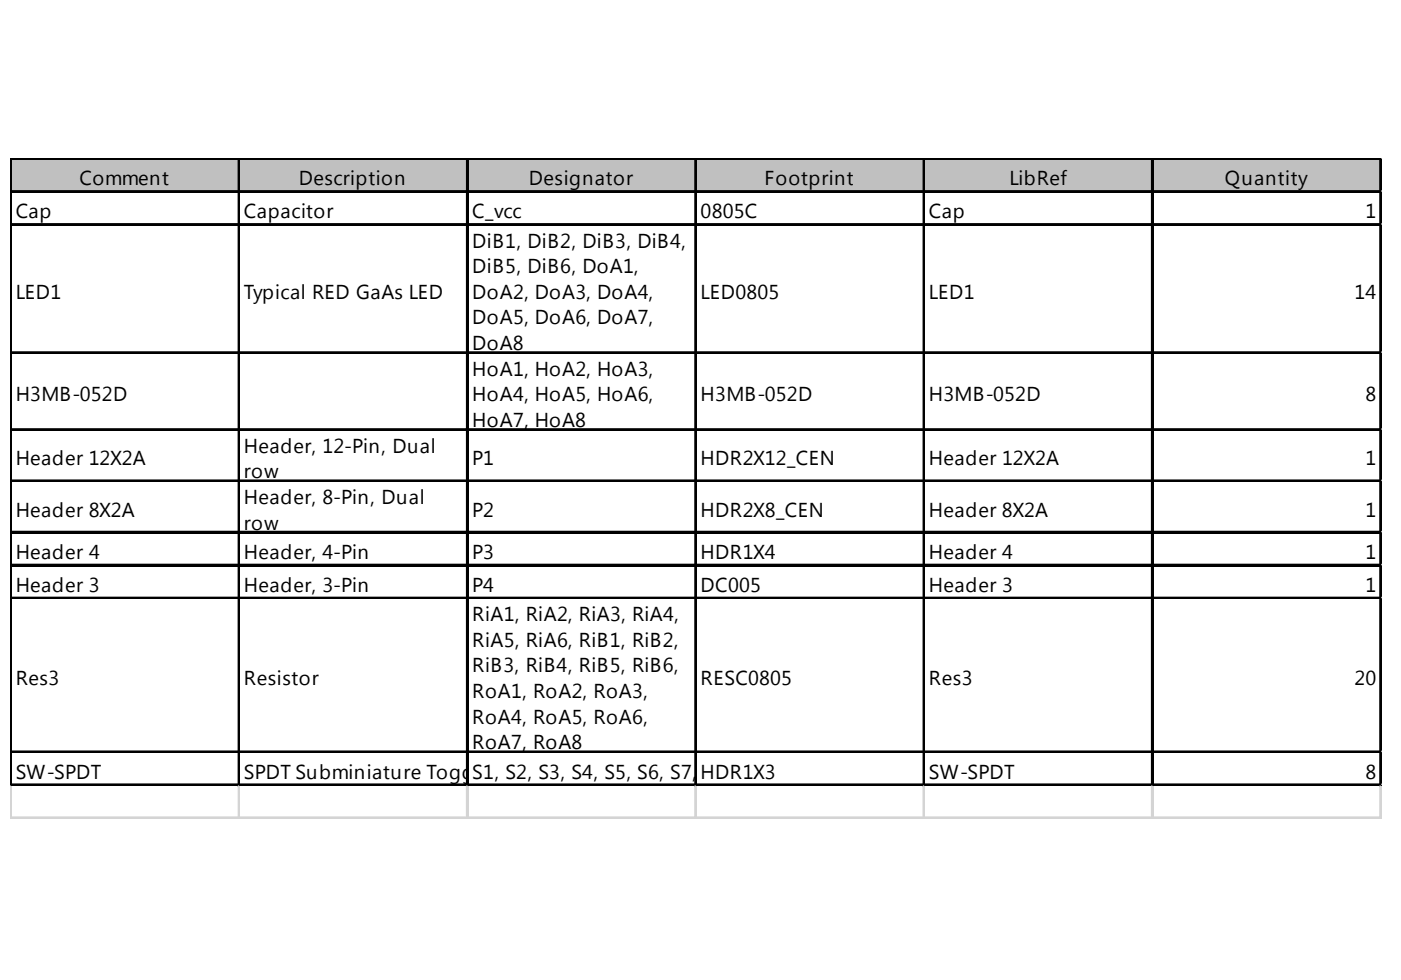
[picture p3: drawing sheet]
<svg xmlns="http://www.w3.org/2000/svg" width="289mm" height="202mm" viewBox="0 0 289 202" stroke-linecap="round" stroke-linejoin="round" font-family="sans-serif">
<defs><g id="words">
<g font-size="4.2">
<text x="16.4" y="38.2">Comment</text>
<text x="61.6" y="38.2">Description</text>
<text x="109.1" y="38.2">Designator</text>
<text x="157.7" y="38.2">Footprint</text>
<text x="208.2" y="38.2">LibRef</text>
<text x="252.6" y="38.2">Quantity</text>
<text x="3.2" y="45">Cap</text>
<text x="50.3" y="45">Capacitor</text>
<text x="97.4" y="45">C_vcc</text>
<text x="144.5" y="45">0805C</text>
<text x="191.6" y="45">Cap</text>
<text x="281.6" y="45">1</text>
<text x="97.4" y="51.1">DiB1, DiB2, DiB3, DiB4,</text>
<text x="97.4" y="56.4">DiB5, DiB6, DoA1,</text>
<text x="3.2" y="61.6">LED1</text>
<text x="50.3" y="61.6">Typical RED GaAs LED</text>
<text x="97.4" y="61.6">DoA2, DoA3, DoA4,</text>
<text x="144.5" y="61.6">LED0805</text>
<text x="191.6" y="61.6">LED1</text>
<text x="279.3" y="61.6">14</text>
<text x="97.4" y="66.9">DoA5, DoA6, DoA7,</text>
<text x="97.4" y="72.2">DoA8</text>
<text x="97.4" y="77.5">HoA1, HoA2, HoA3,</text>
<text x="3.2" y="82.8">H3MB-052D</text>
<text x="97.4" y="82.8">HoA4, HoA5, HoA6,</text>
<text x="144.5" y="82.8">H3MB-052D</text>
<text x="191.6" y="82.8">H3MB-052D</text>
<text x="281.6" y="82.8">8</text>
<text x="97.4" y="88.1">HoA7, HoA8</text>
<text x="50.3" y="93.4">Header, 12-Pin, Dual</text>
<text x="3.2" y="96">Header 12X2A</text>
<text x="50.3" y="98.7">row</text>
<text x="97.4" y="96">P1</text>
<text x="144.5" y="96">HDR2X12_CEN</text>
<text x="191.6" y="96">Header 12X2A</text>
<text x="281.6" y="96">1</text>
<text x="3.2" y="106.6">Header 8X2A</text>
<text x="50.3" y="103.9">Header, 8-Pin, Dual</text>
<text x="97.4" y="106.6">P2</text>
<text x="144.5" y="106.6">HDR2X8_CEN</text>
<text x="191.6" y="106.6">Header 8X2A</text>
<text x="281.6" y="106.6">1</text>
<text x="50.3" y="109.2">row</text>
<text x="3.2" y="115.3">Header 4</text>
<text x="50.3" y="115.3">Header, 4-Pin</text>
<text x="97.4" y="115.3">P3</text>
<text x="144.5" y="115.3">HDR1X4</text>
<text x="191.6" y="115.3">Header 4</text>
<text x="281.6" y="115.3">1</text>
<text x="3.2" y="122.1">Header 3</text>
<text x="50.3" y="122.1">Header, 3-Pin</text>
<text x="97.4" y="122.1">P4</text>
<text x="144.5" y="122.1">DC005</text>
<text x="191.6" y="122.1">Header 3</text>
<text x="281.6" y="122.1">1</text>
<text x="97.4" y="128.1">RiA1, RiA2, RiA3, RiA4,</text>
<text x="97.4" y="133.4">RiA5, RiA6, RiB1, RiB2,</text>
<text x="3.2" y="141.3">Res3</text>
<text x="50.3" y="141.3">Resistor</text>
<text x="97.4" y="138.7">RiB3, RiB4, RiB5, RiB6,</text>
<text x="97.4" y="144">RoA1, RoA2, RoA3,</text>
<text x="144.5" y="141.3">RESC0805</text>
<text x="191.6" y="141.3">Res3</text>
<text x="279.3" y="141.3">20</text>
<text x="97.4" y="149.3">RoA4, RoA5, RoA6,</text>
<text x="97.4" y="154.6">RoA7, RoA8</text>
<text x="3.2" y="160.6">SW-SPDT</text>
<text x="50.3" y="160.6">SPDT Subminiature Togg</text>
<text x="97.4" y="160.6">Sle1,SSw2,itch, S4, St</text>
<text x="111" y="160.6">S3, Righ5,AnglS7,</text>
<text x="131.4" y="160.6">S6, e MH8uRting, Vertical Actuat</text>
<text x="145" y="160.6">SoDn1X3</text>
<text x="191.6" y="160.6">SW-SPDT</text>
<text x="191.6" y="160.6">ion</text>
<text x="281.6" y="160.6">8</text>
</g>
</g></defs>
<path d="M2.4 32.9h282.6v6.9h-282.6z" fill="#c0c0c0"/>
<g fill="none" stroke="#000" stroke-width=".38">
<path d="M2.1 32.6v129.6M2.3 32.6v129.6M2.5 32.6h282.5M2.5 32.8h282.5M2.5 39.4h282.5M2.5 39.6h282.5M49.2 33v129.2M49.4 33v129.2M96.3 33v129.2M96.5 33v129.2M143.4 33v129.2M143.6 33v129.2"/>
<path d="M190.4 33v129.2M190.6 33v129.2M237.5 33v129.2M237.7 33v129.2M284.6 33v129.2M284.8 33v129.2M2.5 46.2h282.5M2.5 46.4h282.5M2.5 72.6h282.5M2.5 72.8h282.5M2.5 88.5h282.5M2.5 88.7h282.5"/>
<path d="M2.5 99.1h282.5M2.5 99.3h282.5M2.5 109.7h282.5M2.5 109.8h282.5M2.5 116.5h282.5M2.5 116.6h282.5M2.5 123.3h282.5M2.5 123.4h282.5M2.5 155h282.5M2.5 155.2h282.5M2.5 161.8h282.5M2.5 162h282.5"/>
</g>
<g fill="none" stroke="#d4d4d4" stroke-width=".38">
<path d="M285 32.6h.1M2.1 162.2v6.8M2.3 162.2v6.8M49.2 162.2v6.8M49.4 162.2v6.8M96.3 162.2v6.8M96.5 162.2v6.8M143.4 162.2v6.8M143.6 162.2v6.8M190.4 162.2v6.8M190.6 162.2v6.8M237.5 162.2v6.8"/>
<path d="M237.7 162.2v6.8M284.6 162.2v6.8M284.8 162.2v6.8"/>
</g>
<path d="M285 32.6v.4z" fill="#d4d4d4"/>
<path d="M285 39.4h.1" fill="none" stroke="#d4d4d4" stroke-width=".38"/>
<path d="M285 39.4v.4z" fill="#d4d4d4"/>
<path d="M285 46.2h.1" fill="none" stroke="#d4d4d4" stroke-width=".38"/>
<path d="M285 46.2v.4z" fill="#d4d4d4"/>
<path d="M285 72.6h.1" fill="none" stroke="#d4d4d4" stroke-width=".38"/>
<path d="M285 72.6v.4z" fill="#d4d4d4"/>
<path d="M285 88.5h.1" fill="none" stroke="#d4d4d4" stroke-width=".38"/>
<path d="M285 88.5v.4z" fill="#d4d4d4"/>
<path d="M285 99.1h.1" fill="none" stroke="#d4d4d4" stroke-width=".38"/>
<path d="M285 99.1v.4z" fill="#d4d4d4"/>
<path d="M285 109.7h.1" fill="none" stroke="#d4d4d4" stroke-width=".38"/>
<path d="M285 109.7v.3z" fill="#d4d4d4"/>
<path d="M285 116.5h.1" fill="none" stroke="#d4d4d4" stroke-width=".38"/>
<path d="M285 116.5v.3z" fill="#d4d4d4"/>
<path d="M285 123.3h.1" fill="none" stroke="#d4d4d4" stroke-width=".38"/>
<path d="M285 123.3v.3z" fill="#d4d4d4"/>
<path d="M285 155h.1" fill="none" stroke="#d4d4d4" stroke-width=".38"/>
<path d="M285 155v.4z" fill="#d4d4d4"/>
<path d="M285 161.8h.1" fill="none" stroke="#d4d4d4" stroke-width=".38"/>
<path d="M285 161.8v.4z" fill="#d4d4d4"/>
<path d="M2.1 168.6h282.9" fill="none" stroke="#d4d4d4" stroke-width=".38"/>
<path d="M2.1 168.8h282.9" fill="none" stroke="#d4d4d4" stroke-width=".37"/>
<use href="#words"/>
</svg>
